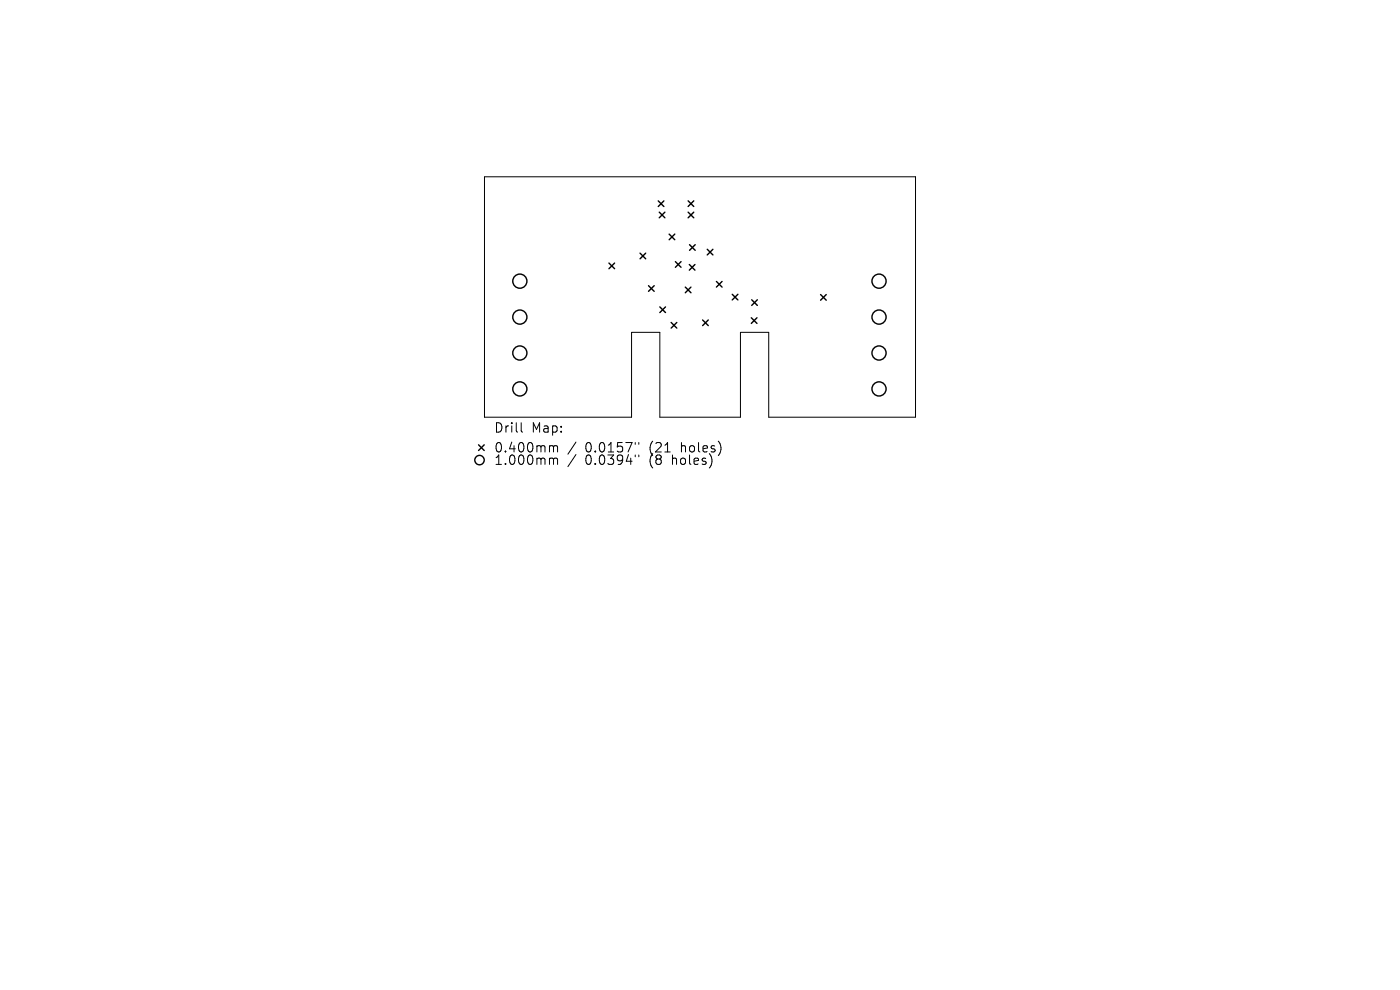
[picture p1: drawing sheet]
<svg xmlns="http://www.w3.org/2000/svg" width="297mm" height="210mm" viewBox="0 0 297 210" stroke-linecap="round" stroke-linejoin="round" font-family="sans-serif">
<defs><g id="words">
<g font-size="2.8">
<text x="104.7" y="92.1">Drill</text>
<text x="112.7" y="92.1">Map:</text>
<text x="104.7" y="96.3">0.400mm</text>
<text x="104.7" y="98.9">1.000mm</text>
<text x="124.2" y="96.3">0.0157&quot;</text>
<text x="124.2" y="98.9">0.0394&quot;</text>
<text x="137.9" y="96.3">(21</text>
<text x="137.9" y="98.9">(8</text>
<text x="142.9" y="98.9">holes)</text>
<text x="144.8" y="96.3">holes)</text>
</g>
</g></defs>
<g fill="none" stroke="#000" stroke-width=".21">
<path d="M102.8 37.5h91.4v51h-31.1v-18h-6v18h-17.1v-18h-6v18h-31.2zM110.6 89.7v1.7l.3 .3M116.9 94.5h.2l.3 .3M116.9 97.2h.2l.3 .3M117.4 94.8l.3-.3 .5 .1 .1 1.3M117.4 94.8v1.1M117.4 97.5v1M117.4 97.5l.3-.3 .5 .1 .1 1.2M122.2 93.8l-1.7 2.6M122.2 96.4l-1.7 2.6M134.8 93.9v.4M134.8 96.5v.4"/>
<path d="M135.5 93.9v.4M135.5 96.5v.4"/>
</g>
<g fill="none" stroke="#000" stroke-width=".3">
<path d="M129.2 55.8l1.2 1.2M130.4 55.8l-1.2 1.2M135.8 53.7l1.2 1.2M137 53.7l-1.2 1.2M139.6 42.6l1.2 1.2M139.9 45l1.2 1.2M140.8 42.6l-1.2 1.2M141.1 45l-1.2 1.2M142 49.7l1.2 1.2M143.2 49.7l-1.2 1.2M143.3 55.5l1.2 1.2M144.5 55.5l-1.2 1.2"/>
<path d="M146 42.6l1.2 1.2M146 45l1.2 1.2M146.2 56.1l1.2 1.2M146.3 51.9l1.2 1.2M147.2 42.6l-1.2 1.2M147.2 45l-1.2 1.2M147.4 56.1l-1.2 1.2M147.5 51.9l-1.2 1.2M150 52.9l1.2 1.2M151.2 52.9l-1.2 1.2M152 59.7l1.2 1.2M153.2 59.7l-1.2 1.2"/>
<path d="M137.6 60.6l1.2 1.2M138.8 60.6l-1.2 1.2M140 65.1l1.2 1.2M141.2 65.1l-1.2 1.2M142.4 68.4l1.2 1.2M143.6 68.4l-1.2 1.2M145.4 60.9l1.2 1.2M146.6 60.9l-1.2 1.2M149.1 67.9l1.2 1.2M150.3 67.9l-1.2 1.2M155.3 62.4l1.2 1.2M156.5 62.4l-1.2 1.2"/>
<path d="M159.4 67.4l1.2 1.2M159.5 63.6l1.2 1.2M160.6 67.4l-1.2 1.2M160.7 63.6l-1.2 1.2M174.1 62.5l1.2 1.2M175.3 62.5l-1.2 1.2M101.5 94.4l1.2 1.2M102.7 94.4l-1.2 1.2"/>
<circle cx="110.3" cy="59.6" r="1.5"/>
<circle cx="186.5" cy="59.6" r="1.5"/>
<circle cx="110.3" cy="74.9" r="1.5"/>
<circle cx="110.3" cy="67.3" r="1.5"/>
<circle cx="186.5" cy="74.9" r="1.5"/>
<circle cx="186.5" cy="67.3" r="1.5"/>
<circle cx="101.7" cy="97.6" r="1"/>
<circle cx="110.3" cy="82.5" r="1.5"/>
<circle cx="186.5" cy="82.5" r="1.5"/>
</g>
<use href="#words"/>
</svg>
